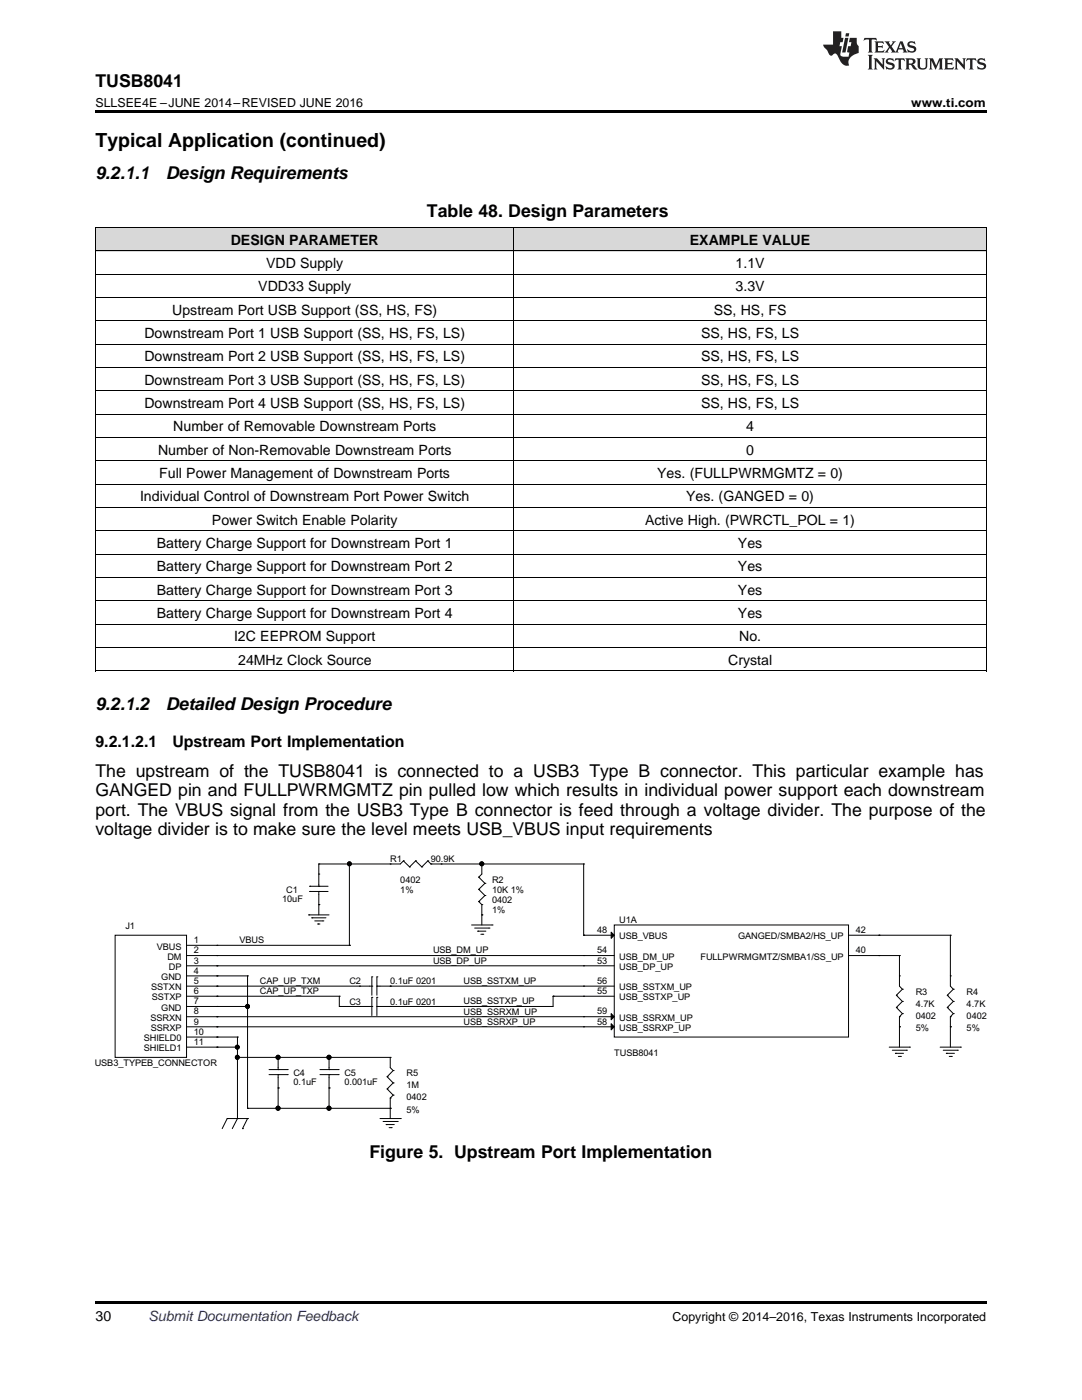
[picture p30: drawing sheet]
<svg xmlns="http://www.w3.org/2000/svg" width="216mm" height="279mm" viewBox="0 0 216 279" stroke-linecap="round" stroke-linejoin="round" font-family="sans-serif">
<defs><g id="words">
<text font-size="3.9" x="19" y="29.3">Typical Application (continued)</text>
<g font-size="3.5">
<text x="19" y="17.3">TUSB8041</text>
<text x="19" y="35.6">9.2.1.1</text>
<text x="33.1" y="35.6">Design Requirements</text>
<text x="85.2" y="43.4">Table 48. Design Parameters</text>
<text x="19" y="141.7">9.2.1.2</text>
<text x="33.1" y="141.7">Detailed Design Procedure</text>
<text x="19" y="155">The upstream of the TUSB8041 is connected to a USB3 Type B connector. This particular example has</text>
<text x="19" y="158.9">GANGED pin and FULLPWRMGMTZ pin pulled low which results in individual power support each downstream</text>
<text x="19" y="162.8">port. The VBUS signal from the USB3 Type B connector is feed through a voltage divider. The purpose of the</text>
<text x="19" y="166.7">voltage divider is to make sure the level meets USB_VBUS input requirements</text>
<text x="73.7" y="231.2">Figure 5. Upstream Port Implementation</text>
</g>
<g font-size="3.2">
<text x="19" y="149">9.2.1.2.1</text>
<text x="34.4" y="149">Upstream Port Implementation</text>
</g>
<g font-size="2.8">
<text x="46" y="48.9">DESIGN PARAMETER</text>
<text x="53.1" y="53.5">VDD Supply</text>
<text x="137.7" y="48.9">EXAMPLE VALUE</text>
<text x="146.8" y="53.5">1.1V</text>
<text x="51.5" y="58.2">VDD33 Supply</text>
<text x="146.8" y="58.2">3.3V</text>
<text x="34.4" y="62.8">Upstream Port USB Support (SS, HS, FS)</text>
<text x="142.4" y="62.8">SS, HS, FS</text>
<text x="28.8" y="67.5">Downstream Port 1 USB Support (SS, HS, FS, LS)</text>
<text x="139.9" y="67.5">SS, HS, FS, LS</text>
<text x="28.8" y="72.1">Downstream Port 2 USB Support (SS, HS, FS, LS)</text>
<text x="28.8" y="76.8">Downstream Port 3 USB Support (SS, HS, FS, LS)</text>
<text x="139.9" y="72.1">SS, HS, FS, LS</text>
<text x="139.9" y="76.8">SS, HS, FS, LS</text>
<text x="28.8" y="81.5">Downstream Port 4 USB Support (SS, HS, FS, LS)</text>
<text x="139.9" y="81.5">SS, HS, FS, LS</text>
<text x="34.6" y="86.1">Number of Removable Downstream Ports</text>
<text x="148.9" y="86.1">4</text>
<text x="31.5" y="90.8">Number of Non-Removable Downstream Ports</text>
<text x="31.8" y="95.4">Full Power Management of Downstream Ports</text>
<text x="131.1" y="95.4">Yes. (FULLPWRMGMTZ = 0)</text>
<text x="148.9" y="90.8">0</text>
<text x="27.9" y="100.1">Individual Control of Downstream Port Power Switch</text>
<text x="136.9" y="100.1">Yes. (GANGED = 0)</text>
<text x="42.3" y="104.7">Power Switch Enable Polarity</text>
<text x="128.7" y="104.7">Active High. (PWRCTL_POL = 1)</text>
<text x="31.3" y="109.4">Battery Charge Support for Downstream Port 1</text>
<text x="147.2" y="109.4">Yes</text>
<text x="31.3" y="114.1">Battery Charge Support for Downstream Port 2</text>
<text x="31.3" y="118.7">Battery Charge Support for Downstream Port 3</text>
<text x="147.2" y="114.1">Yes</text>
<text x="147.2" y="118.7">Yes</text>
<text x="31.3" y="123.4">Battery Charge Support for Downstream Port 4</text>
<text x="147.2" y="123.4">Yes</text>
<text x="46.7" y="128">I2C EEPROM Support</text>
<text x="147.5" y="128">No.</text>
<text x="47.5" y="132.7">24MHz Clock Source</text>
<text x="145.3" y="132.7">Crystal</text>
<text x="19" y="263.6">30</text>
</g>
<text font-size="2.8" fill="#0000c8" x="29.6" y="263.6">Submit Documentation Feedback</text>
<g font-size="2.5">
<text x="19" y="21.4">SLLSEE4E –JUNE 2014–REVISED JUNE 2016</text>
<text x="181.8" y="21.4">www.ti.com</text>
<text x="134.2" y="263.6">Copyright © 2014–2016, Texas Instruments Incorporated</text>
</g>
<g font-size="1.8">
<text x="77.9" y="172.1">R1</text>
<text x="86" y="172.1">90.9K</text>
<text x="56.3" y="180">10uF</text>
<text x="57.1" y="178.2">C1</text>
<text x="79.9" y="176.1">0402</text>
<text x="79.9" y="178.2">1%</text>
<text x="98.2" y="176.1">R2</text>
<text x="98.2" y="178.2">10K 1%</text>
<text x="25" y="185.5">J1</text>
<text x="98.2" y="180.2">0402</text>
<text x="98.2" y="182.2">1%</text>
<text x="123.6" y="184.3">U1A</text>
<text x="31.3" y="189.5">VBUS</text>
<text x="33.4" y="191.5">DM</text>
<text x="38.7" y="188.2">1</text>
<text x="38.7" y="190.2">2</text>
<text x="47.8" y="188.2">VBUS</text>
<text x="86.4" y="190.3">USB_DM_UP</text>
<text x="119.1" y="186.2">48</text>
<text x="119.1" y="190.2">54</text>
<text x="123.6" y="187.5">USB_VBUS</text>
<text x="123.6" y="191.5">USB_DM_UP</text>
<text x="139.8" y="191.5">FULLPWRMGMTZ/SMBA1/SS_UP</text>
<text x="147.3" y="187.5">GANGED/SMBA2/HS_UP</text>
<text x="170.7" y="190.2">40</text>
<text x="170.7" y="186.2">42</text>
<text x="30.2" y="197.6">SSTXN</text>
<text x="32.2" y="195.6">GND</text>
<text x="33.7" y="193.6">DP</text>
<text x="38.7" y="196.4">5</text>
<text x="38.7" y="192.3">3</text>
<text x="38.7" y="194.3">4</text>
<text x="51.9" y="196.4">CAP_UP_TXM</text>
<text x="69.7" y="196.4">C2</text>
<text x="77.9" y="196.4">0.1uF 0201</text>
<text x="86.4" y="192.3">USB_DP_UP</text>
<text x="92.5" y="196.4">USB_SSTXM_UP</text>
<text x="119.1" y="192.3">53</text>
<text x="119.1" y="196.4">56</text>
<text x="123.6" y="193.6">USB_DP_UP</text>
<text x="123.6" y="197.6">USB_SSTXM_UP</text>
<text x="30" y="203.8">SSRXN</text>
<text x="30.3" y="199.7">SSTXP</text>
<text x="32.2" y="201.7">GND</text>
<text x="38.7" y="202.5">8</text>
<text x="38.7" y="198.4">6</text>
<text x="38.7" y="200.4">7</text>
<text x="51.9" y="198.4">CAP_UP_TXP</text>
<text x="69.7" y="200.5">C3</text>
<text x="77.9" y="200.5">0.1uF 0201</text>
<text x="92.5" y="200.4">USB_SSTXP_UP</text>
<text x="92.5" y="202.5">USB_SSRXM_UP</text>
<text x="119.1" y="198.4">55</text>
<text x="119.1" y="202.5">59</text>
<text x="123.6" y="199.7">USB_SSTXP_UP</text>
<text x="123.6" y="203.8">USB_SSRXM_UP</text>
<text x="182.7" y="198.5">R3</text>
<text x="182.7" y="200.9">4.7K</text>
<text x="182.7" y="203.4">0402</text>
<text x="192.9" y="198.5">R4</text>
<text x="192.9" y="200.9">4.7K</text>
<text x="192.9" y="203.4">0402</text>
<text x="28.7" y="207.8">SHIELD0</text>
<text x="28.7" y="209.8">SHIELD1</text>
<text x="30.1" y="205.8">SSRXP</text>
<text x="38.7" y="204.5">9</text>
<text x="38.7" y="206.5">10</text>
<text x="38.7" y="208.5">11</text>
<text x="92.5" y="204.5">USB_SSRXP_UP</text>
<text x="119.1" y="204.5">58</text>
<text x="123.6" y="205.8">USB_SSRXP_UP</text>
<text x="182.7" y="205.8">5%</text>
<text x="192.9" y="205.8">5%</text>
<text x="18.9" y="212.7">USB3_TYPEB_CONNECTOR</text>
<text x="58.6" y="214.8">C4</text>
<text x="68.7" y="214.8">C5</text>
<text x="81.1" y="214.8">R5</text>
<text x="122.6" y="210.7">TUSB8041</text>
<text x="58.6" y="216.6">0.1uF</text>
<text x="68.7" y="216.6">0.001uF</text>
<text x="81.1" y="217.2">1M</text>
<text x="81.1" y="219.6">0402</text>
<text x="81.1" y="222.1">5%</text>
</g>
</g></defs>
<g fill="#d8d8d8">
<path d="M19 45.5h83.6v4.6h-83.6z"/>
<path d="M102.6 45.5h94.2v4.6h-94.2z"/>
</g>
<path d="M19 22h177.8v.5h-177.8zM19 259.7h177.8v.5h-177.8z" fill="#000"/>
<g fill="none" stroke="#000" stroke-width=".2">
<path d="M19 59.4h177.8M19 54.7h177.8M19 50.1h177.8M19 45.4h177.8M19.1 45.5v88.4M102.5 45.5v88.4M196.8 45.5v88.4M19 78h177.8M19 73.4h177.8M19 68.7h177.8M19 64h177.8M19 96.6h177.8"/>
<path d="M19 92h177.8M19 87.3h177.8M19 82.7h177.8M19 119.9h177.8M19 115.3h177.8M19 110.6h177.8M19 106h177.8M19 101.3h177.8M19 133.9h177.8M19 129.2h177.8M19 124.6h177.8M61.8 177.9h.1"/>
<path d="M61.8 176.9h.1M61.8 177.9h3.7M61.8 176.9h3.7M63.6 172.4h.1M63.6 176.9h.1M63.6 177.9h.1M63.6 174.4h.1M63.6 176.9v-4.5h16.3l.6-.6 1.2 1.2 1.2-1.2 1.3 1.2 1.2-1.2 .6 .6h30.5v14.2h6.1M63.6 177.9v4.7M69.7 172.4h.1M69.7 172.4v16.3h-32.5M77.9 172.4h.1"/>
<path d="M80.5 171.8h.1M81.7 173h.1M82.9 171.8h.1M84.2 173h.1M85.4 171.8h.1M86 172.4h.1M88 172.4h.1M95.5 175.1h.1M95.5 177.5h.1M95.5 179.9h.1M96.1 172.4h.1M96.1 172.4v2l-.6 .7 1.3 1.2-1.3 1.2 1.3 1.2-1.3 1.2 .6 .6v4.1"/>
<path d="M96.8 176.3h.1M96.8 178.7h.1M116.5 172.4h.1M23 186.6h14.2v24.4h-14.2zM37.2 194.8h12.2v26.4h28.5M37.2 198.8h30.5v2.1h6.5M37.2 196.8h37M37.2 192.7h85.4M37.2 190.7h85.4M43.3 194.8h.1M43.3 196.8h.1M43.3 198.8h.1"/>
<path d="M43.3 192.7h.1M43.3 190.7h.1M43.3 188.7h.1M49.4 194.8h.1M61.6 182.6h.1M61.6 182.6h4.1M62.2 183.2h.1M62.2 183.2h2.8M62.8 183.8h1.6M63.4 184.4h.1M63.4 184.4h.4M63.6 180.5h.1"/>
<path d="M64.4 183.8h.1M67.7 198.8h.1M69.7 188.7h.1M71.8 196.8h.1M74.2 199h.1M74.2 196.8h.1M74.2 195h.1M74.2 195v3.6M74.2 199v3.7M75.2 199h.1M75.2 195h.1M75.2 196.8h.1"/>
<path d="M75.2 196.8h47.4M75.2 195v3.6M75.2 199v3.7M77.9 196.8h.1M94.1 184.6h4.1M94.7 185.2h2.9M95.3 185.8h.1M95.3 185.8h1.7M95.9 186.4h.4M96.1 182.6h.1M96.1 180.5h.1M96.3 186.4h.1"/>
<path d="M97.6 185.2h.1M98.2 184.6h.1M110.4 198.8h.1M116.5 186.6h.1M116.5 192.7h.1M116.5 190.7h.1M116.5 198.8h.1M116.5 196.8h.1M122 186l.6 .6-.6 .7zM122.6 184.6h46.7v22.4h-46.7zM122.6 198.8h-12.2v2.1h-35.2M169.3 190.7h10.2v6.1l.6 .6-1.2 1.2 1.2 1.3-1.2 1.2 1.2 1.2-.6 .6v6.1"/>
<path d="M169.3 186.6h20.3v10.2l.6 .6-1.2 1.2 1.2 1.3-1.2 1.2 1.2 1.2-.6 .6v6.1M175.4 190.7h.1M175.4 186.6h.1M178.9 198.6h.1M179.5 190.7h.1M179.5 194.8h.1M180.1 197.4h.1M180.1 199.9h.1M189 198.6h.1M189.6 186.6h.1M189.6 194.8h.1M190.2 197.4h.1"/>
<path d="M190.2 199.9h.1M37.2 207h10.2v16.2l-1.1 2M37.2 200.9h12.2M37.2 209h10.2M37.2 204.9h85.4M37.2 202.9h85.4M43.3 209h.1M43.3 200.9h.1M43.3 207h.1M43.3 204.9h.1M43.3 202.9h.1M47.4 211h.1"/>
<path d="M47.4 209h.1M47.4 207h.1M47.4 211h30.5v2.1l.6 .6-1.3 1.2 1.3 1.2-1.3 1.2 1.3 1.3-.6 .5v4.1M49.4 200.9h.1M53.7 214.5h3.6M53.7 213.5h3.6M55.5 217.1h.1M55.5 211h.1M55.5 213.5h.1M55.5 214.5h.1M55.5 211v2.5M55.5 214.5v6.7"/>
<path d="M57.3 214.5h.1M57.3 213.5h.1M63.8 214.5h3.7M63.8 213.5h3.7M65.7 211h.1M65.7 217.1h.1M65.7 213.5h.1M65.7 214.5h.1M65.7 211v2.5M65.7 214.5v6.7M67.5 214.5h.1M67.5 213.5h.1"/>
<path d="M67.7 200.9h.1M71.8 200.9h.1M74.2 200.9h.1M75.2 200.9h.1M77.2 214.9h.1M77.2 217.3h.1M77.9 200.9h.1M77.9 219.1h.1M77.9 211h.1M78.5 213.7h.1M78.5 216.1h.1M78.5 218.6h.1"/>
<path d="M116.5 204.9h.1M116.5 202.9h.1M122 204.3l.6 .6-.6 .6zM122 202.3l.6 .6-.6 .6zM177.4 209h4.1M178 209.6h2.9M178.7 210.2h.1M178.7 210.2h1.6M178.9 201.1h.1M179.2 210.8h.5M179.5 204.9h.1M179.5 202.9h.1"/>
<path d="M179.7 210.8h.1M180.1 202.3h.1M180.9 209.6h.1M181.5 209h.1M187.6 209h4M188.2 209.6h2.8M188.8 210.2h.1M188.8 210.2h1.6M189 201.1h.1M189.4 210.8h.4M189.6 204.9h.1M189.6 202.9h.1"/>
<path d="M189.8 210.8h.1M190.2 202.3h.1M191 209.6h.1M191.6 209h.1M44.3 225.2l1-2h4.1l-1 2M45.3 223.2h.1M47.4 223.2h.1M48.4 225.2h.1M49.4 221.2h.1M49.4 223.2h.1M55.5 221.2h.1M65.7 221.2h.1"/>
<path d="M75.8 223.2h4.1M76.4 223.8h2.9M77.1 224.4h.1M77.1 224.4h1.6M77.6 225h.5M77.9 221.2h.1M78.1 225h.1M79.3 223.8h.1M79.9 223.2h.1"/>
<circle cx="69.7" cy="172.4" r=".39"/>
<circle cx="96.1" cy="172.4" r=".4"/>
<circle cx="47.3" cy="211" r=".4"/>
<circle cx="47.4" cy="209" r=".39"/>
<circle cx="49.4" cy="200.8" r=".4"/>
<circle cx="55.5" cy="211" r=".41"/>
<circle cx="65.6" cy="211" r=".41"/>
<circle cx="55.5" cy="221.2" r=".41"/>
<circle cx="65.6" cy="221.2" r=".41"/>
</g>
<g fill="#000">
<path d="M122 186l.6 .6-.6 .7zM122 204.3l.6 .6-.6 .6zM122 202.3l.6 .6-.6 .6z"/>
<circle cx="69.7" cy="172.4" r=".39"/>
<circle cx="96.1" cy="172.4" r=".4"/>
<circle cx="47.3" cy="211" r=".4"/>
<circle cx="47.4" cy="209" r=".39"/>
<circle cx="49.4" cy="200.8" r=".4"/>
<circle cx="55.5" cy="211" r=".41"/>
<circle cx="65.6" cy="211" r=".41"/>
<circle cx="55.5" cy="221.2" r=".41"/>
<circle cx="65.6" cy="221.2" r=".41"/>
</g>
<g fill="#231f20">
<path d="M172.5 7.6l-.1 .5 .4-.2h.6v.1v2.1l-.2 .4h.9l-.2-.4v-2.1l.1-.1h.5l.5 .2-.2-.5zM174.5 8.3l.2 .3v1.5l-.2 .4h1.8l.2-.6a1.04 1.04 0 0 1-1.3 .2v-.7h.6l.3 .2v-.6l-.3 .2h-.6v-.6l.8-.1 .4 .3-.2-.5zM176.5 8.3l.9 1.1-.9 1.1h.8l-.2-.2 .4-.7 .5 .7-.2 .2h1.5l-.2-.2 .2-.4h.9l.1 .4-.2 .2h1l-.3-.3-.7-1.9h-.5l-.9 2-.8-1 .9-1h-.8l.1 .3-.4 .5-.3-.6 .1-.2zM179.7 8.6l.4 1h-.7zM181.3 8.4a.63 .63 0 0 0-.2 .7 .63 .63 0 0 0 .6 .4l.6 .2 .1 .2a.75 .75 0 0 1-.7 .4 .75 .75 0 0 1-.6-.5l.1 .7 .1-.1a1.11 1.11 0 0 0 1.5-.6 1.13 1.13 0 0 0-1.2-.8l-.1-.4a1.04 1.04 0 0 1 1.2 .2l-.2-.5-.2 .1-.4-.2zM173.2 10.9l.2 .4v2.2l-.2 .4h1l-.3-.4v-2.2l.3-.4zM174.3 11.6l.3 .4v1.5l-.3 .4h.8l-.2-.4v-1.3l1.5 1.7v-1.9l.2-.4h-.7l.2 .4v.9l-1.1-1.3zM177 11.8a.62 .62 0 0 0-.2 .7 .62 .62 0 0 0 .6 .4l.6 .1 .1 .3a.76 .76 0 0 1-.7 .3 .76 .76 0 0 1-.7-.4l.2 .7 .1-.1a1.11 1.11 0 0 0 1.5-.6 1.13 1.13 0 0 0-1.2-.8l-.1-.4a1.04 1.04 0 0 1 1.2 .2l-.2-.6-.2 .1-.5-.1zM178.7 11.6l-.2 .6a.61 .61 0 0 1 .8-.3v1.6l-.2 .4h.9l-.2-.4v-1.6a.63 .63 0 0 1 .7 .3l-.1-.6zM180.6 11.6l.3 .4v1.5l-.3 .4h1l-.2-.2-.1-.8 .6 .2a.76 .76 0 0 0 1.2 .7l-1-1a.58 .58 0 0 0 .6-.5 .58 .58 0 0 0-.5-.6zM181.4 11.9h.1a.45 .45 0 0 1 .5 .1 .45 .45 0 0 1 .1 .5l-.8 .2zM182.9 11.6l.2 .2a2.17 2.17 0 0 0 .3 1.9 .99 .99 0 0 0 1.6-.6v-1.1l.2-.4h-.7l.2 .2a1.92 1.92 0 0 1-.2 1.8 .6 .6 0 0 1-.9-.5v-1.1l.2-.4zM185.4 11.6l.2 .4v1.5l-.2 .4h.7l-.2-.4v-1.4l.8 1.8 .8-1.8v1.4l-.2 .4h.9l-.2-.4v-1.5l.2-.4h-.8l-.6 1.5-.6-1.5zM188.4 11.6l.2 .4v1.5l-.2 .4h1.8l.1-.6a1.04 1.04 0 0 1-1.2 .1v-.6h.5l.4 .2v-.6l-.4 .2h-.5v-.7h.8l.3 .3-.1-.6zM190.5 11.6l.2 .4v1.5l-.2 .4h.7l-.2-.4v-1.3l1.5 1.7v-1.9l.2-.4h-.7l.2 .4v.9l-1.1-1.3zM192.9 11.6l-.1 .6a.61 .61 0 0 1 .7-.3l.1 1.6-.3 .4h1l-.3-.4 .1-1.6a.63 .63 0 0 1 .7 .3l-.1-.6zM195.2 11.8a.62 .62 0 0 0-.2 .7 .62 .62 0 0 0 .6 .4l.6 .1 .1 .3a.76 .76 0 0 1-.7 .3 .76 .76 0 0 1-.6-.4l.1 .7 .1-.1a1.11 1.11 0 0 0 1.6-.6 1.13 1.13 0 0 0-1.3-.8l-.1-.4a1.04 1.04 0 0 1 1.2 .2l-.1-.6-.2 .1-.5-.1z"/>
<path d="M166.2 6.3v2.6h-1.9v.4l.8 .9a.91 .91 0 0 0 1 .8 .56 .56 0 0 1 .5-.3 .56 .56 0 0 1 .5 .3l.4 .8a1.53 1.53 0 0 0 1.9 1.2 1.54 1.54 0 0 1 1-2.1l.9-.3v-1.4a1.52 1.52 0 0 1-.4-1.6h-1.3l-.2 .8h.5l-.2 .8h-.5l-.1 1v.2l.4 .1-.2 .8a1.93 1.93 0 0 1-1.6-.3l.3-1.8h-.5l.2-.8h.4l.2-.8h-.4v-1.3zM168.6 7.6l-.6 2.9h.7l.6-2.9zM168.8 6.6l-.1 .7h.6l.2-.7z"/>
</g>
<use href="#words"/>
</svg>
